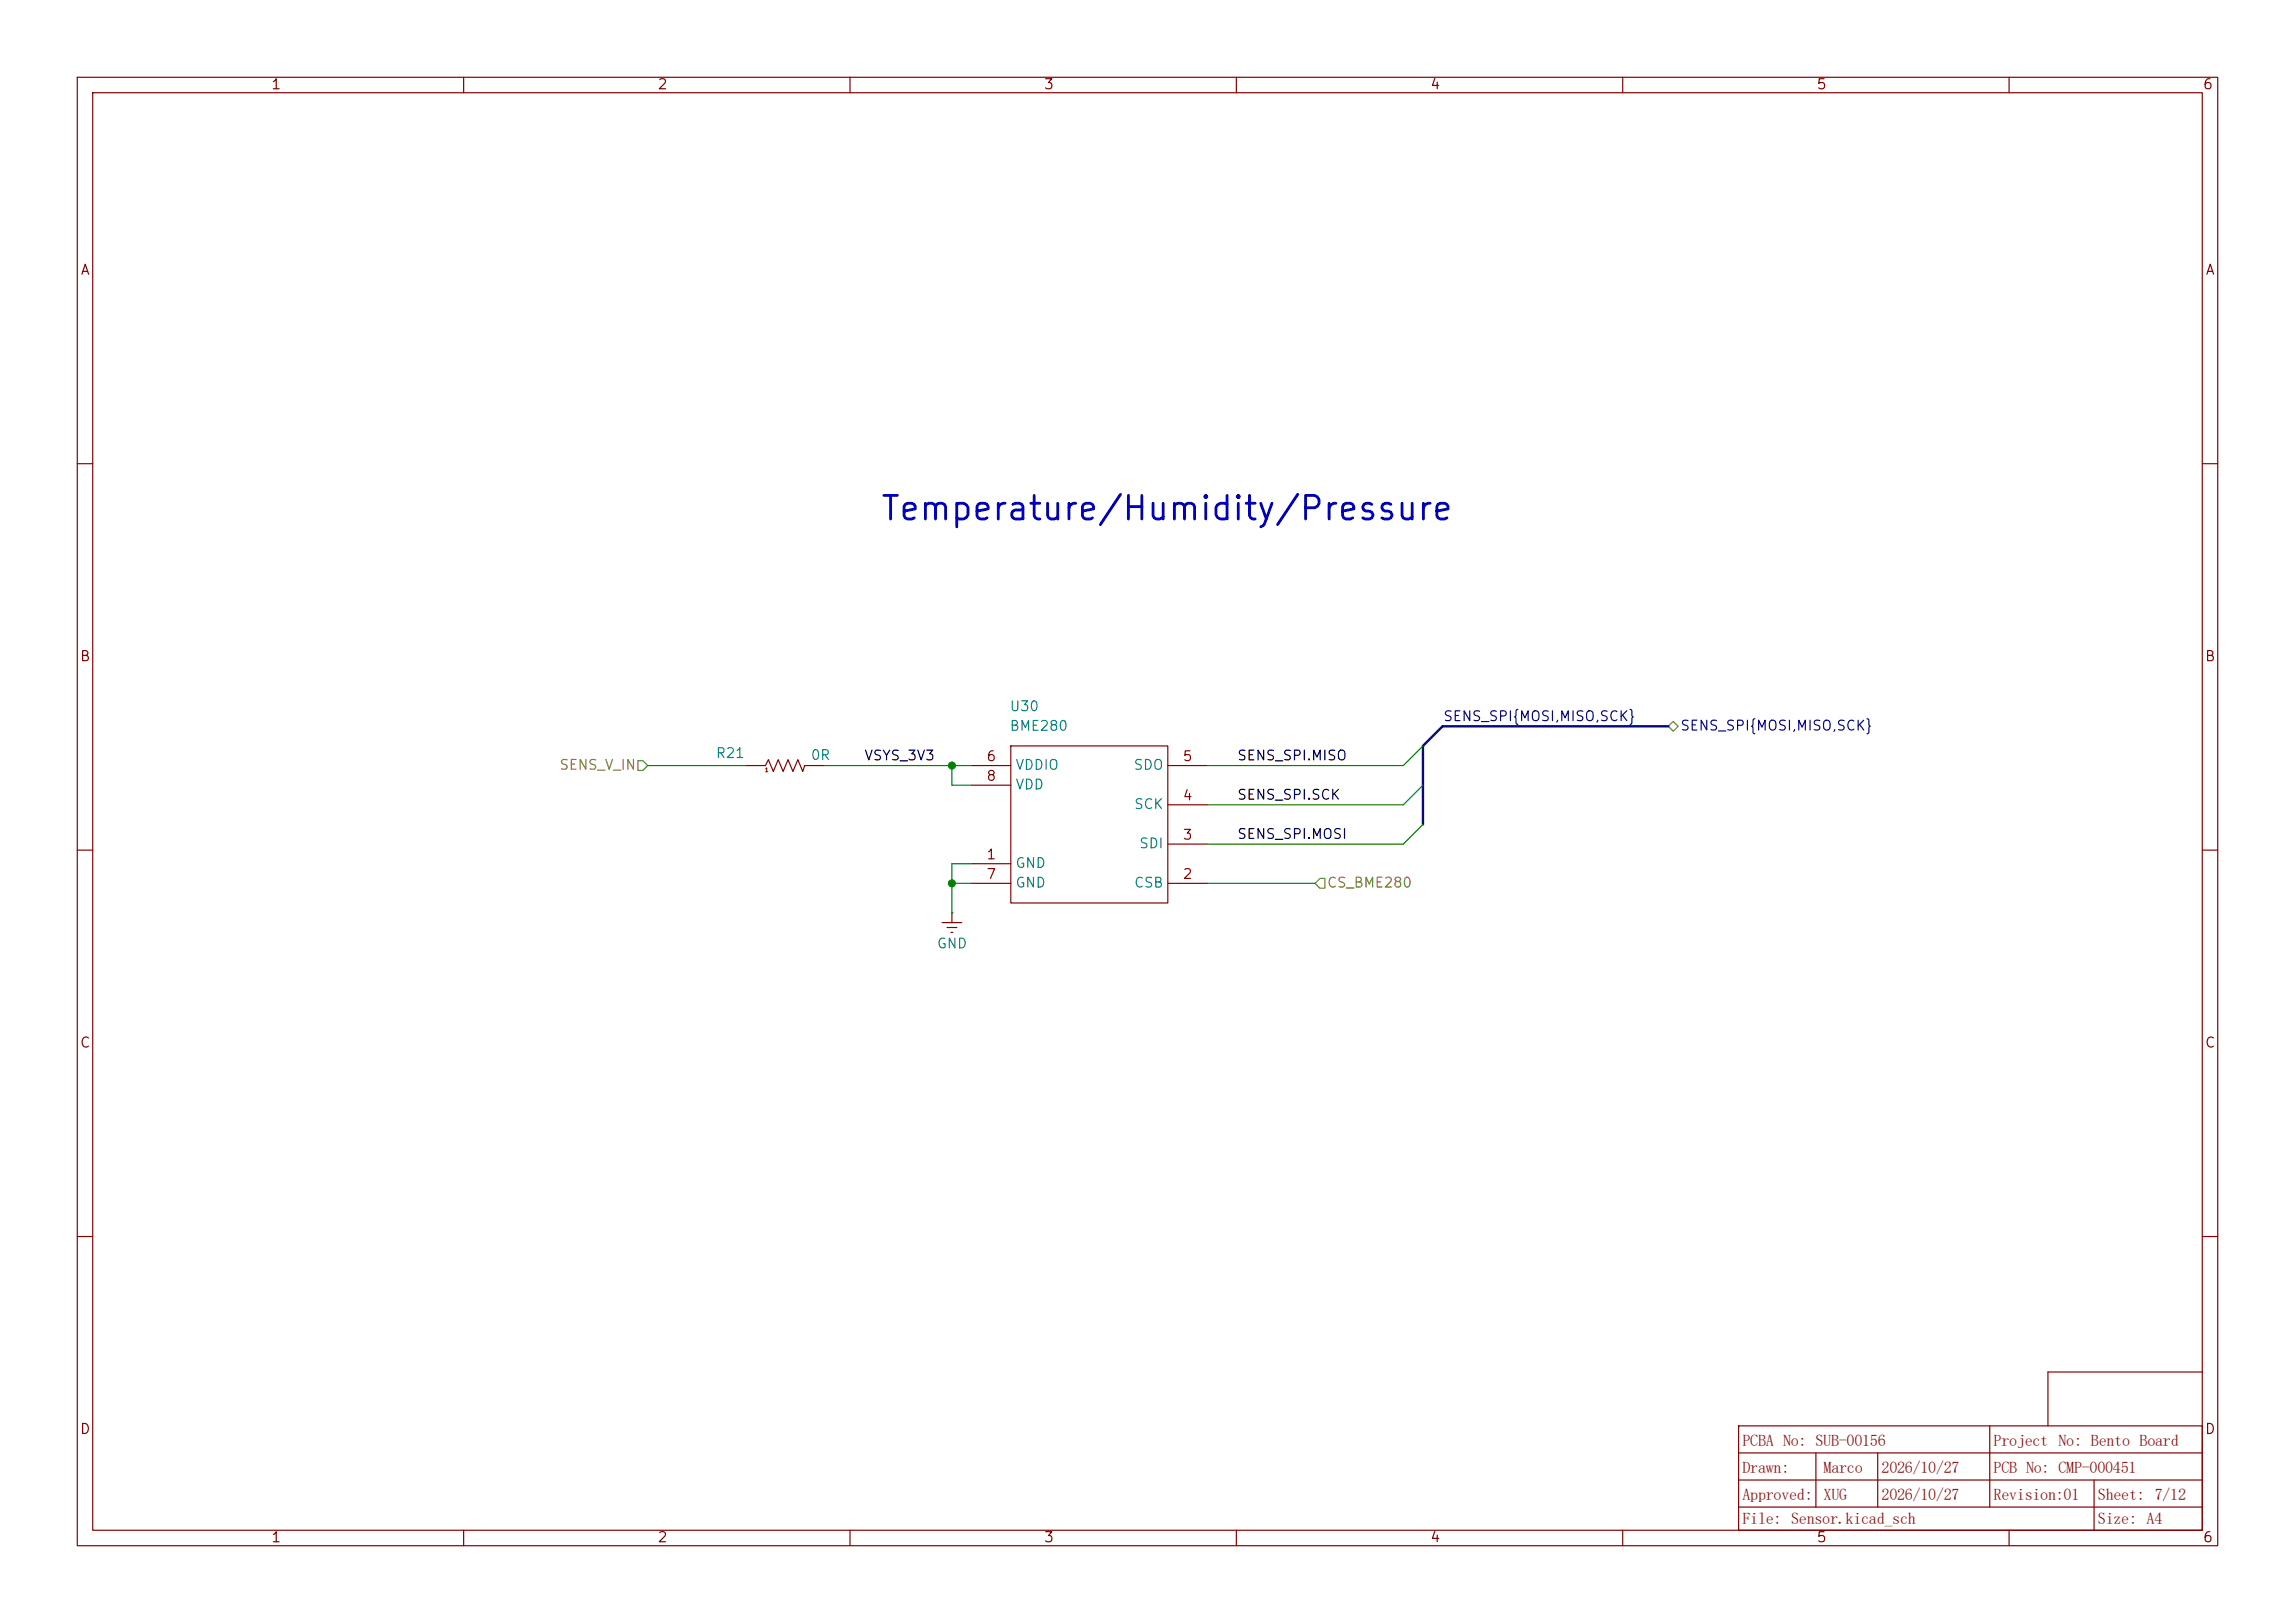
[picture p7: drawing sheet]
<svg xmlns="http://www.w3.org/2000/svg" width="297mm" height="210mm" viewBox="0 0 297 210" stroke-linecap="round" stroke-linejoin="round" font-family="sans-serif">
<defs><g id="words">
<text font-size="3" fill="#0000c2" x="113.8" y="68.1">Temperature/Humidity/Pressure</text>
<g font-size="2.1" fill="#840000">
<text x="225.5" y="190.5">Drawn:</text>
<text x="225.5" y="187">PCBA No: SUB-00156</text>
<text x="236" y="190.5">Marco</text>
<text x="243.5" y="190.5">2026/10/27</text>
<text x="258" y="187">Project No: Bento Board</text>
<text x="258" y="190.6">PCB No: CMP-000451</text>
<text x="225.5" y="194">Approved:</text>
<text x="225.5" y="197.2">File: Sensor.kicad_sch</text>
<text x="236" y="194">XUG</text>
<text x="243.5" y="194">2026/10/27</text>
<text x="258" y="194.1">Revision:01</text>
<text x="271.5" y="194">Sheet: 7/12</text>
<text x="271.5" y="197.1">Size: A4</text>
</g>
<g font-size="1.3" fill="#840000">
<text x="35" y="11.9">1</text>
<text x="85" y="11.9">2</text>
<text x="135" y="11.9">3</text>
<text x="185" y="11.9">4</text>
<text x="235" y="11.9">5</text>
<text x="285" y="11.9">6</text>
<text x="10.3" y="35.9">A</text>
<text x="285.3" y="35.9">A</text>
<text x="10.3" y="85.9">B</text>
<text x="285.3" y="85.9">B</text>
<text x="127.6" y="98.8">6</text>
<text x="127.6" y="101.3">8</text>
<text x="153" y="98.8">5</text>
<text x="153" y="103.9">4</text>
<text x="127.6" y="111.5">1</text>
<text x="153" y="109">3</text>
<text x="127.6" y="114">7</text>
<text x="153" y="114">2</text>
<text x="10.3" y="135.9">C</text>
<text x="285.3" y="135.9">C</text>
<text x="10.3" y="185.9">D</text>
<text x="285.3" y="185.9">D</text>
<text x="35" y="199.9">1</text>
<text x="85" y="199.9">2</text>
<text x="135" y="199.9">3</text>
<text x="185" y="199.9">4</text>
<text x="235" y="199.9">5</text>
<text x="285" y="199.9">6</text>
</g>
<g font-size="1.3" fill="#008484">
<text x="130.6" y="92.3">U30</text>
<text x="130.6" y="94.9">BME280</text>
<text x="92.5" y="98.4">R21</text>
<text x="104.8" y="98.7">0R</text>
<text x="131.3" y="99.9">VDDIO</text>
<text x="146.6" y="99.9">SDO</text>
<text x="131.3" y="102.5">VDD</text>
<text x="146.7" y="105">SCK</text>
<text x="131.3" y="112.6">GND</text>
<text x="147.3" y="110.1">SDI</text>
<text x="131.3" y="115.2">GND</text>
<text x="146.7" y="115.2">CSB</text>
<text x="121.2" y="123">GND</text>
</g>
<g font-size="1.3" fill="#000084">
<text x="186.7" y="93.6">SENS_SPI{MOSI,MISO,SCK}</text>
<text x="217.4" y="94.8">SENS_SPI{MOSI,MISO,SCK}</text>
</g>
<g font-size="1.3" fill="#848400">
<text x="72.3" y="99.9">SENS_V_IN</text>
<text x="171.6" y="115.2">CS_BME280</text>
</g>
<g font-size="1.3">
<text x="111.8" y="98.7">VSYS_3V3</text>
<text x="160" y="98.7">SENS_SPI.MISO</text>
<text x="160" y="103.8">SENS_SPI.SCK</text>
<text x="160" y="108.9">SENS_SPI.MOSI</text>
</g>
<text font-size=".5" fill="#840000" x="98.9" y="100">1</text>
</g></defs>
<path d="M0 0h297v210h-297z" fill="#fff" stroke="#fff" stroke-width=".13"/>
<g fill="none" stroke="#840000" stroke-width=".15">
<path d="M10 10h277v190h-277zM12 12h273v186h-273zM60 10v2M110 10v2M160 10v2M210 10v2M260 10v2M10 60h2M285 60h2M96.5 99.1h2.6l.3-.8 .7 1.5 .6-1.5 .6 1.5 .7-1.5 .6 1.5 .7-1.5 .6 1.5 .2-.7h2.6M125.7 99.1h5.1M130.8 96.5h20.3v20.3h-20.3z"/>
<path d="M151.1 99.1h5.1M10 110h2M121.9 119.4h2.6M123.2 118.1h.1M123.2 118.1v1.3M125.7 111.8h5.1M125.7 114.3h5.1M125.7 101.6h5.1M151.1 114.3h5.1M151.1 109.2h5.1M151.1 104.1h5.1M285 110h2"/>
<path d="M122.6 120h1.2M123.1 120.7h.2M10 160h2M285 177.5h-20v7M285 160h2M60 198v2M110 198v2M160 198v2M210 198v2M225 184.5h60v13.5h-60zM225 195h60M225 191.5h60"/>
<path d="M225 188h60M235 188v7M243 188v7M257.5 184.5v10.5M260 198v2M271 191.5v6.5"/>
</g>
<path d="M82.5 98.4h.7l.6 .7-.6 .6h-.7zM215.9 94l.6-.7 .7 .7-.7 .6zM170.8 113.7h.6v1.2h-.6l-.6-.6z" fill="none" stroke="#848400" stroke-width=".15"/>
<path d="M215.9 94h-29.2l-2.6 2.5v10.2" fill="none" stroke="#000084" stroke-width=".3"/>
<path d="M83.8 99.1h12.7M106.7 99.1h19M123.2 99.1v2.5h2.5M184.1 96.5l-2.5 2.6h-25.4M123.2 114.3h2.5M125.7 111.8h-2.5v6.3M156.2 114.3h14M184.1 101.6l-2.5 2.5h-25.4M184.1 106.7l-2.5 2.5h-25.4" fill="none" stroke="#008400" stroke-width=".15"/>
<g fill="#008400" stroke="#008400" stroke-width=".13">
<circle cx="123.2" cy="99.1" r=".46"/>
<circle cx="123.2" cy="114.3" r=".46"/>
</g>
<use href="#words"/>
</svg>
